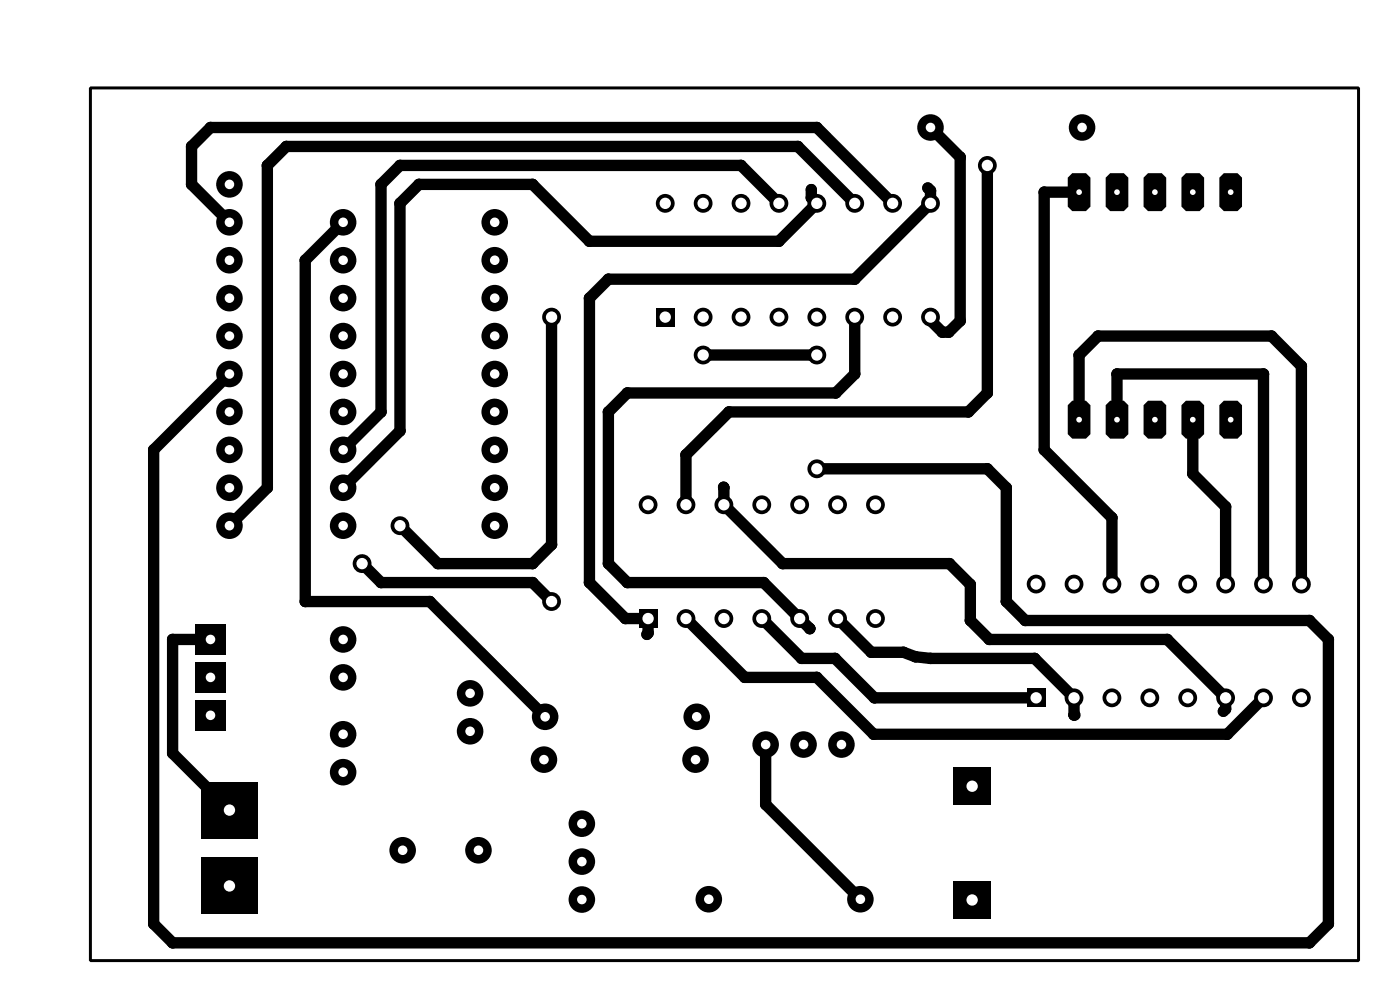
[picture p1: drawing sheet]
<svg xmlns="http://www.w3.org/2000/svg" width="94mm" height="67mm" viewBox="0 0 94 67" stroke-linecap="round" stroke-linejoin="round" font-family="sans-serif">
<g fill="none" stroke="#000" stroke-width=".76">
<path d="M23 14.9l-2.5 2.5v22.9h8.3l7.7 7.7M52.2 13.6l-2.5-2.5h-22.9l-1.3 1.2v15.3l-2.5 2.5M54.4 12.7v.5l.3 .4-2.5 2.6h-12.7l-3.8-3.9h-7.6l-1.3 1.3v15.3l-3.8 3.8M57.3 13.6l-3.8-3.8h-34.3l-1.3 1.3v21.6l-2.5 2.5M59.8 13.6l-5.1-5.1h-40.6l-1.3 1.3v2.5l2.6 2.6M62.2 12.6l.2 .2v.8l-5.1 5.1h-16.5l-1.3 1.3v19l2.4 2.4h1.5v1v.1M62.4 8.5l2 2v11l-.8 .7h-.4l-.8-.7v-.3M66.2 11.1v15.2l-1.3 1.3h-16l-2.9 2.9v3.3M72.3 12.9h-2.3v17.2l4.5 4.6v4.4M15.4 25l-5.1 5.1v31.8l1.3 1.2h76.2l1.2-1.2v-19.1l-1.2-1.2h-19.1l-1.3-1.3v-7.6l-1.2-1.3h-11.5M24.3 37.7l1.2 1.3h10.2l1.3 1.3M37 21.2v15.3l-1.3 1.2h-6.4l-2.5-2.5"/>
<path d="M47.1 23.8h7.6M48.5 32.6v1.2l4 3.9h11.1l1.4 1.4v2.5l1.3 1.2h11.9l3.9 3.9v.8l-.1 .1M57.3 21.2v3.8l-1.3 1.3h-14l-1.2 1.3v10.1l1.2 1.3h9.2l3.1 3.1M72.3 28.1v-4.3l1.3-1.3h11.6l2 2v14.6M74.9 28.1v-3.1h9.8v14.1M79.9 28.1v3.6l2.2 2.2v5.2M14.1 42.8h-2.5v7.6l3.8 3.9M46 41.4l3.9 4h4.8l3.9 3.8h23.7l2.4-2.5M51.1 41.4l2.6 2.7h2.3l2.6 2.6h10.8M51.3 49.9v4l6.4 6.3M56.1 41.4l2.3 2.3h2.2l.8 .3 1 .1h6.9l2.7 2.6v1.2"/>
</g>
<g fill="#000">
<circle cx="12.8" cy="9.8" r=".38"/>
<circle cx="12.8" cy="12.3" r=".38"/>
<circle cx="14.1" cy="8.5" r=".38"/>
<circle cx="17.9" cy="11.1" r=".38"/>
<circle cx="19.2" cy="9.8" r=".38"/>
<circle cx="20.5" cy="17.4" r=".38"/>
<circle cx="25.5" cy="12.3" r=".38"/>
<circle cx="26.8" cy="13.6" r=".38"/>
<circle cx="26.8" cy="11.1" r=".38"/>
<circle cx="28.1" cy="12.3" r=".38"/>
<circle cx="35.7" cy="12.3" r=".38"/>
<circle cx="39.5" cy="16.2" r=".38"/>
<circle cx="39.5" cy="20" r=".38"/>
<circle cx="40.8" cy="18.7" r=".38"/>
<circle cx="49.7" cy="11.1" r=".38"/>
<circle cx="52.2" cy="16.2" r=".38"/>
<circle cx="53.5" cy="9.8" r=".38"/>
<circle cx="54.4" cy="12.7" r=".38"/>
<circle cx="54.4" cy="13.2" r=".38"/>
<circle cx="54.7" cy="8.5" r=".38"/>
<circle cx="57.3" cy="18.7" r=".38"/>
<circle cx="62.2" cy="12.6" r=".38"/>
<circle cx="62.4" cy="12.8" r=".38"/>
<circle cx="64.4" cy="10.5" r=".38"/>
<circle cx="70" cy="12.9" r=".38"/>
<circle cx="10.3" cy="30.1" r=".38"/>
<circle cx="17.9" cy="32.7" r=".38"/>
<circle cx="25.5" cy="27.6" r=".38"/>
<circle cx="25.5" cy="39" r=".38"/>
<circle cx="26.8" cy="35.2" r=".63"/>
<circle cx="26.8" cy="28.9" r=".38"/>
<circle cx="29.3" cy="37.7" r=".38"/>
<circle cx="35.7" cy="39" r=".38"/>
<circle cx="35.7" cy="37.7" r=".38"/>
<circle cx="37" cy="36.5" r=".38"/>
<circle cx="39.5" cy="39" r=".38"/>
<circle cx="40.8" cy="37.7" r=".38"/>
<circle cx="40.8" cy="27.6" r=".38"/>
<circle cx="42" cy="39" r=".38"/>
<circle cx="42" cy="26.3" r=".38"/>
<circle cx="46" cy="30.5" r=".38"/>
<circle cx="48.5" cy="32.6" r=".38"/>
<circle cx="48.5" cy="32.7" r=".38"/>
<circle cx="48.9" cy="27.6" r=".38"/>
<circle cx="51.2" cy="39" r=".38"/>
<circle cx="52.5" cy="37.7" r=".38"/>
<circle cx="56" cy="26.3" r=".38"/>
<circle cx="57.3" cy="25" r=".38"/>
<circle cx="62.4" cy="21.5" r=".38"/>
<circle cx="63.2" cy="22.2" r=".38"/>
<circle cx="63.6" cy="22.2" r=".38"/>
<circle cx="63.6" cy="37.7" r=".38"/>
<circle cx="64.4" cy="21.5" r=".38"/>
<circle cx="64.9" cy="27.6" r=".38"/>
<circle cx="65" cy="39.1" r=".38"/>
<circle cx="66.2" cy="31.4" r=".38"/>
<circle cx="66.2" cy="26.3" r=".38"/>
<circle cx="67.4" cy="32.7" r=".38"/>
<circle cx="70" cy="30.1" r=".38"/>
<circle cx="72.3" cy="23.8" r=".38"/>
<circle cx="73.6" cy="22.5" r=".38"/>
<circle cx="74.5" cy="34.7" r=".38"/>
<circle cx="74.9" cy="25" r=".38"/>
<circle cx="79.9" cy="31.7" r=".38"/>
<circle cx="82.1" cy="33.9" r=".38"/>
<circle cx="84.7" cy="25" r=".38"/>
<circle cx="85.2" cy="22.5" r=".38"/>
<circle cx="87.2" cy="24.5" r=".38"/>
<circle cx="11.6" cy="42.8" r=".38"/>
<circle cx="11.6" cy="50.4" r=".38"/>
<circle cx="20.5" cy="40.3" r=".38"/>
<circle cx="28.8" cy="40.3" r=".38"/>
<circle cx="41.9" cy="41.4" r=".38"/>
<circle cx="43.4" cy="42.5" r=".38"/>
<circle cx="43.4" cy="42.4" r=".38"/>
<circle cx="49.9" cy="45.4" r=".38"/>
<circle cx="51.3" cy="53.9" r=".38"/>
<circle cx="53.7" cy="44.1" r=".38"/>
<circle cx="54.3" cy="42.1" r=".38"/>
<circle cx="54.7" cy="45.4" r=".38"/>
<circle cx="56" cy="44.1" r=".38"/>
<circle cx="58.4" cy="43.7" r=".38"/>
<circle cx="58.6" cy="49.2" r=".38"/>
<circle cx="58.6" cy="46.7" r=".38"/>
<circle cx="60.6" cy="43.7" r=".38"/>
<circle cx="61.4" cy="44" r=".38"/>
<circle cx="62.4" cy="44.1" r=".38"/>
<circle cx="65" cy="41.6" r=".38"/>
<circle cx="66.3" cy="42.8" r=".38"/>
<circle cx="67.4" cy="40.3" r=".38"/>
<circle cx="68.7" cy="41.6" r=".38"/>
<circle cx="69.3" cy="44.1" r=".38"/>
<circle cx="72" cy="47.9" r=".38"/>
<circle cx="78.2" cy="42.8" r=".38"/>
<circle cx="82" cy="47.6" r=".38"/>
<circle cx="82.1" cy="47.5" r=".38"/>
<circle cx="82.3" cy="49.2" r=".38"/>
<circle cx="87.8" cy="41.6" r=".38"/>
<circle cx="89" cy="42.8" r=".38"/>
<circle cx="10.3" cy="61.9" r=".38"/>
<circle cx="11.6" cy="63.1" r=".38"/>
<circle cx="87.8" cy="63.1" r=".38"/>
<circle cx="89" cy="61.9" r=".38"/>
</g>
<circle cx="72" cy="47.9" r=".38" fill="#000"/>
<circle cx="26.8" cy="35.2" r=".38" fill="#fff"/>
<circle cx="37" cy="21.2" r=".63" fill="#000"/>
<circle cx="37" cy="21.2" r=".38" fill="#fff"/>
<circle cx="54.7" cy="31.4" r=".63" fill="#000"/>
<circle cx="54.7" cy="31.4" r=".38" fill="#fff"/>
<circle cx="54.7" cy="23.8" r=".63" fill="#000"/>
<circle cx="54.7" cy="23.8" r=".38" fill="#fff"/>
<circle cx="47.1" cy="23.8" r=".63" fill="#000"/>
<circle cx="47.1" cy="23.8" r=".38" fill="#fff"/>
<circle cx="37" cy="40.3" r=".63" fill="#000"/>
<circle cx="37" cy="40.3" r=".38" fill="#fff"/>
<circle cx="24.3" cy="37.8" r=".63" fill="#000"/>
<circle cx="24.3" cy="37.7" r=".38" fill="#fff"/>
<circle cx="66.2" cy="11.1" r=".63" fill="#000"/>
<circle cx="66.2" cy="11.1" r=".38" fill="#fff"/>
<path d="M44 20.6h1.2v1.3h-1.2z" fill="#000"/>
<circle cx="44.6" cy="21.2" r=".38" fill="#fff"/>
<circle cx="47.1" cy="21.2" r=".63" fill="#000"/>
<circle cx="47.1" cy="21.2" r=".38" fill="#fff"/>
<circle cx="49.7" cy="21.2" r=".63" fill="#000"/>
<circle cx="49.7" cy="21.2" r=".38" fill="#fff"/>
<circle cx="52.2" cy="21.2" r=".63" fill="#000"/>
<circle cx="52.2" cy="21.2" r=".38" fill="#fff"/>
<circle cx="54.7" cy="21.2" r=".63" fill="#000"/>
<circle cx="54.7" cy="21.2" r=".38" fill="#fff"/>
<circle cx="57.3" cy="21.2" r=".63" fill="#000"/>
<circle cx="57.3" cy="21.2" r=".38" fill="#fff"/>
<circle cx="59.8" cy="21.2" r=".63" fill="#000"/>
<circle cx="59.8" cy="21.2" r=".38" fill="#fff"/>
<circle cx="62.4" cy="21.2" r=".63" fill="#000"/>
<circle cx="62.4" cy="21.2" r=".38" fill="#fff"/>
<circle cx="62.4" cy="13.6" r=".63" fill="#000"/>
<circle cx="62.4" cy="13.6" r=".38" fill="#fff"/>
<circle cx="59.8" cy="13.6" r=".63" fill="#000"/>
<circle cx="59.8" cy="13.6" r=".38" fill="#fff"/>
<circle cx="57.3" cy="13.6" r=".63" fill="#000"/>
<circle cx="57.3" cy="13.6" r=".38" fill="#fff"/>
<circle cx="54.7" cy="13.6" r=".63" fill="#000"/>
<circle cx="54.7" cy="13.6" r=".38" fill="#fff"/>
<circle cx="52.2" cy="13.6" r=".63" fill="#000"/>
<circle cx="52.2" cy="13.6" r=".38" fill="#fff"/>
<circle cx="49.7" cy="13.6" r=".63" fill="#000"/>
<circle cx="49.7" cy="13.6" r=".38" fill="#fff"/>
<circle cx="47.1" cy="13.6" r=".63" fill="#000"/>
<circle cx="47.1" cy="13.6" r=".38" fill="#fff"/>
<circle cx="44.6" cy="13.6" r=".63" fill="#000"/>
<circle cx="44.6" cy="13.6" r=".38" fill="#fff"/>
<path d="M42.8 40.8h1.3v1.3h-1.3z" fill="#000"/>
<circle cx="43.4" cy="41.4" r=".38" fill="#fff"/>
<circle cx="46" cy="41.4" r=".63" fill="#000"/>
<circle cx="46" cy="41.4" r=".38" fill="#fff"/>
<circle cx="48.5" cy="41.4" r=".63" fill="#000"/>
<circle cx="48.5" cy="41.4" r=".38" fill="#fff"/>
<circle cx="51.1" cy="41.4" r=".63" fill="#000"/>
<circle cx="51.1" cy="41.4" r=".38" fill="#fff"/>
<circle cx="53.6" cy="41.4" r=".63" fill="#000"/>
<circle cx="53.6" cy="41.4" r=".38" fill="#fff"/>
<circle cx="56.1" cy="41.4" r=".63" fill="#000"/>
<circle cx="56.1" cy="41.4" r=".38" fill="#fff"/>
<circle cx="58.7" cy="41.4" r=".63" fill="#000"/>
<circle cx="58.7" cy="41.4" r=".38" fill="#fff"/>
<circle cx="58.7" cy="33.8" r=".63" fill="#000"/>
<circle cx="58.7" cy="33.8" r=".38" fill="#fff"/>
<circle cx="56.1" cy="33.8" r=".63" fill="#000"/>
<circle cx="56.1" cy="33.8" r=".38" fill="#fff"/>
<circle cx="53.6" cy="33.8" r=".63" fill="#000"/>
<circle cx="53.6" cy="33.8" r=".38" fill="#fff"/>
<circle cx="51.1" cy="33.8" r=".63" fill="#000"/>
<circle cx="51.1" cy="33.8" r=".38" fill="#fff"/>
<circle cx="48.5" cy="33.8" r=".63" fill="#000"/>
<circle cx="48.5" cy="33.8" r=".38" fill="#fff"/>
<circle cx="46" cy="33.8" r=".63" fill="#000"/>
<circle cx="46" cy="33.8" r=".38" fill="#fff"/>
<circle cx="43.4" cy="33.8" r=".63" fill="#000"/>
<circle cx="43.4" cy="33.8" r=".38" fill="#fff"/>
<path d="M68.8 46.1h1.3v1.3h-1.3z" fill="#000"/>
<circle cx="69.4" cy="46.7" r=".38" fill="#fff"/>
<circle cx="72" cy="46.7" r=".63" fill="#000"/>
<circle cx="72" cy="46.7" r=".38" fill="#fff"/>
<circle cx="74.5" cy="46.7" r=".63" fill="#000"/>
<circle cx="74.5" cy="46.7" r=".38" fill="#fff"/>
<circle cx="77.1" cy="46.7" r=".63" fill="#000"/>
<circle cx="77.1" cy="46.7" r=".38" fill="#fff"/>
<circle cx="79.6" cy="46.7" r=".63" fill="#000"/>
<circle cx="79.6" cy="46.7" r=".38" fill="#fff"/>
<circle cx="82.1" cy="46.7" r=".63" fill="#000"/>
<circle cx="82.1" cy="46.7" r=".38" fill="#fff"/>
<circle cx="84.7" cy="46.7" r=".63" fill="#000"/>
<circle cx="84.7" cy="46.7" r=".38" fill="#fff"/>
<circle cx="87.2" cy="46.7" r=".63" fill="#000"/>
<circle cx="87.2" cy="46.7" r=".38" fill="#fff"/>
<circle cx="87.2" cy="39.1" r=".63" fill="#000"/>
<circle cx="87.2" cy="39.1" r=".38" fill="#fff"/>
<circle cx="84.7" cy="39.1" r=".63" fill="#000"/>
<circle cx="84.7" cy="39.1" r=".38" fill="#fff"/>
<circle cx="82.1" cy="39.1" r=".63" fill="#000"/>
<circle cx="82.1" cy="39.1" r=".38" fill="#fff"/>
<circle cx="79.6" cy="39.1" r=".63" fill="#000"/>
<circle cx="79.6" cy="39.1" r=".38" fill="#fff"/>
<circle cx="77.1" cy="39.1" r=".63" fill="#000"/>
<circle cx="77.1" cy="39.1" r=".38" fill="#fff"/>
<circle cx="74.5" cy="39.1" r=".63" fill="#000"/>
<circle cx="74.5" cy="39.1" r=".38" fill="#fff"/>
<circle cx="72" cy="39.1" r=".63" fill="#000"/>
<circle cx="72" cy="39.1" r=".38" fill="#fff"/>
<circle cx="69.4" cy="39.1" r=".63" fill="#000"/>
<circle cx="69.4" cy="39.1" r=".38" fill="#fff"/>
<path d="M79.5 11.6h.9l.3 .3v1.9l-.3 .3h-.9l-.3-.3v-1.9z" fill-rule="evenodd" fill="#000"/>
<circle cx="79.9" cy="12.9" r=".19" fill="#fff"/>
<path d="M82 11.6h.9l.3 .3v1.9l-.3 .3h-.9l-.3-.3v-1.9z" fill-rule="evenodd" fill="#000"/>
<circle cx="82.5" cy="12.9" r=".19" fill="#fff"/>
<path d="M79.5 26.8h.9l.3 .3v2l-.3 .3h-.9l-.3-.3v-2z" fill-rule="evenodd" fill="#000"/>
<circle cx="79.9" cy="28.1" r=".19" fill="#fff"/>
<path d="M76.9 11.6h1l.3 .3v1.9l-.3 .3h-1l-.3-.3v-1.9z" fill-rule="evenodd" fill="#000"/>
<circle cx="77.4" cy="12.9" r=".19" fill="#fff"/>
<path d="M76.9 26.8h1l.3 .3v2l-.3 .3h-1l-.3-.3v-2z" fill-rule="evenodd" fill="#000"/>
<circle cx="77.4" cy="28.1" r=".19" fill="#fff"/>
<path d="M74.4 26.8h.9l.3 .3v2l-.3 .3h-.9l-.3-.3v-2z" fill-rule="evenodd" fill="#000"/>
<circle cx="74.9" cy="28.1" r=".19" fill="#fff"/>
<path d="M82 26.8h.9l.3 .3v2l-.3 .3h-.9l-.3-.3v-2z" fill-rule="evenodd" fill="#000"/>
<circle cx="82.5" cy="28.1" r=".19" fill="#fff"/>
<path d="M71.9 26.8h.9l.3 .3v2l-.3 .3h-.9l-.3-.3v-2z" fill-rule="evenodd" fill="#000"/>
<circle cx="72.3" cy="28.1" r=".19" fill="#fff"/>
<path d="M71.9 11.6h.9l.3 .3v1.9l-.3 .3h-.9l-.3-.3v-1.9z" fill-rule="evenodd" fill="#000"/>
<circle cx="72.3" cy="12.9" r=".19" fill="#fff"/>
<path d="M74.4 11.6h.9l.3 .3v1.9l-.3 .3h-.9l-.3-.3v-1.9z" fill-rule="evenodd" fill="#000"/>
<circle cx="74.9" cy="12.9" r=".19" fill="#fff"/>
<circle cx="15.4" cy="35.2" r=".89" fill="#000"/>
<circle cx="15.4" cy="35.2" r=".32" fill="#fff"/>
<circle cx="15.4" cy="32.7" r=".89" fill="#000"/>
<circle cx="15.4" cy="32.7" r=".32" fill="#fff"/>
<circle cx="15.4" cy="30.1" r=".89" fill="#000"/>
<circle cx="15.4" cy="30.1" r=".32" fill="#fff"/>
<circle cx="15.4" cy="27.6" r=".89" fill="#000"/>
<circle cx="15.4" cy="27.6" r=".32" fill="#fff"/>
<circle cx="15.4" cy="25.1" r=".89" fill="#000"/>
<circle cx="15.4" cy="25" r=".32" fill="#fff"/>
<circle cx="15.4" cy="22.5" r=".89" fill="#000"/>
<circle cx="15.4" cy="22.5" r=".32" fill="#fff"/>
<circle cx="15.4" cy="20" r=".89" fill="#000"/>
<circle cx="15.4" cy="20" r=".32" fill="#fff"/>
<circle cx="15.4" cy="17.4" r=".89" fill="#000"/>
<circle cx="15.4" cy="17.4" r=".32" fill="#fff"/>
<circle cx="15.4" cy="14.9" r=".89" fill="#000"/>
<circle cx="15.4" cy="14.9" r=".32" fill="#fff"/>
<circle cx="15.4" cy="12.4" r=".89" fill="#000"/>
<circle cx="15.4" cy="12.3" r=".32" fill="#fff"/>
<path d="M13.1 41.8h2v2h-2z" fill="#000"/>
<circle cx="14.1" cy="42.8" r=".32" fill="#fff"/>
<path d="M13.1 44.4h2v2h-2z" fill="#000"/>
<circle cx="14.1" cy="45.4" r=".32" fill="#fff"/>
<path d="M13.1 46.9h2v2h-2z" fill="#000"/>
<circle cx="14.1" cy="47.9" r=".32" fill="#fff"/>
<circle cx="33.2" cy="35.2" r=".89" fill="#000"/>
<circle cx="33.2" cy="35.2" r=".32" fill="#fff"/>
<circle cx="23" cy="35.2" r=".89" fill="#000"/>
<circle cx="23" cy="35.2" r=".32" fill="#fff"/>
<circle cx="33.2" cy="32.7" r=".89" fill="#000"/>
<circle cx="33.2" cy="32.7" r=".32" fill="#fff"/>
<circle cx="23" cy="32.7" r=".89" fill="#000"/>
<circle cx="23" cy="32.7" r=".32" fill="#fff"/>
<circle cx="33.2" cy="30.1" r=".89" fill="#000"/>
<circle cx="33.2" cy="30.1" r=".32" fill="#fff"/>
<circle cx="23" cy="30.1" r=".89" fill="#000"/>
<circle cx="23" cy="30.1" r=".32" fill="#fff"/>
<circle cx="33.2" cy="27.6" r=".89" fill="#000"/>
<circle cx="33.2" cy="27.6" r=".32" fill="#fff"/>
<circle cx="23" cy="27.6" r=".89" fill="#000"/>
<circle cx="23" cy="27.6" r=".32" fill="#fff"/>
<circle cx="33.2" cy="25.1" r=".89" fill="#000"/>
<circle cx="33.2" cy="25" r=".32" fill="#fff"/>
<circle cx="23" cy="25.1" r=".89" fill="#000"/>
<circle cx="23" cy="25" r=".32" fill="#fff"/>
<circle cx="33.2" cy="22.5" r=".89" fill="#000"/>
<circle cx="33.2" cy="22.5" r=".32" fill="#fff"/>
<circle cx="23" cy="22.5" r=".89" fill="#000"/>
<circle cx="23" cy="22.5" r=".32" fill="#fff"/>
<circle cx="33.2" cy="20" r=".89" fill="#000"/>
<circle cx="33.2" cy="20" r=".32" fill="#fff"/>
<circle cx="23" cy="20" r=".89" fill="#000"/>
<circle cx="23" cy="20" r=".32" fill="#fff"/>
<circle cx="33.2" cy="17.4" r=".89" fill="#000"/>
<circle cx="33.2" cy="17.4" r=".32" fill="#fff"/>
<circle cx="23" cy="17.4" r=".89" fill="#000"/>
<circle cx="23" cy="17.4" r=".32" fill="#fff"/>
<circle cx="33.2" cy="14.9" r=".89" fill="#000"/>
<circle cx="33.2" cy="14.9" r=".32" fill="#fff"/>
<circle cx="23" cy="14.9" r=".89" fill="#000"/>
<circle cx="23" cy="14.9" r=".32" fill="#fff"/>
<circle cx="72.5" cy="8.5" r=".89" fill="#000"/>
<circle cx="72.5" cy="8.5" r=".32" fill="#fff"/>
<circle cx="62.4" cy="8.5" r=".89" fill="#000"/>
<circle cx="62.4" cy="8.5" r=".32" fill="#fff"/>
<circle cx="23" cy="42.8" r=".89" fill="#000"/>
<circle cx="23" cy="42.8" r=".32" fill="#fff"/>
<circle cx="23" cy="45.4" r=".89" fill="#000"/>
<circle cx="23" cy="45.4" r=".32" fill="#fff"/>
<circle cx="23" cy="51.7" r=".89" fill="#000"/>
<circle cx="23" cy="51.7" r=".32" fill="#fff"/>
<circle cx="23" cy="49.2" r=".89" fill="#000"/>
<circle cx="23" cy="49.2" r=".32" fill="#fff"/>
<circle cx="31.5" cy="46.4" r=".89" fill="#000"/>
<circle cx="31.5" cy="46.4" r=".32" fill="#fff"/>
<circle cx="31.5" cy="49" r=".89" fill="#000"/>
<circle cx="31.5" cy="49" r=".32" fill="#fff"/>
<path d="M13.5 57.4h3.8v3.8h-3.8z" fill="#000"/>
<circle cx="15.4" cy="59.3" r=".38" fill="#fff"/>
<path d="M13.5 52.4h3.8v3.8h-3.8z" fill="#000"/>
<circle cx="15.4" cy="54.3" r=".38" fill="#fff"/>
<circle cx="32.1" cy="57" r=".89" fill="#000"/>
<circle cx="32.1" cy="56.9" r=".32" fill="#fff"/>
<circle cx="27" cy="57" r=".89" fill="#000"/>
<circle cx="27" cy="56.9" r=".32" fill="#fff"/>
<path d="M63.9 51.4h2.5v2.5h-2.5z" fill="#000"/>
<circle cx="65.2" cy="52.7" r=".38" fill="#fff"/>
<path d="M63.9 59h2.5v2.5h-2.5z" fill="#000"/>
<circle cx="65.2" cy="60.3" r=".38" fill="#fff"/>
<circle cx="51.3" cy="49.9" r=".89" fill="#000"/>
<circle cx="51.3" cy="49.9" r=".32" fill="#fff"/>
<circle cx="53.9" cy="49.9" r=".89" fill="#000"/>
<circle cx="53.9" cy="49.9" r=".32" fill="#fff"/>
<circle cx="56.4" cy="49.9" r=".89" fill="#000"/>
<circle cx="56.4" cy="49.9" r=".32" fill="#fff"/>
<circle cx="39" cy="60.3" r=".89" fill="#000"/>
<circle cx="39" cy="60.2" r=".32" fill="#fff"/>
<circle cx="39" cy="57.7" r=".89" fill="#000"/>
<circle cx="39" cy="57.7" r=".32" fill="#fff"/>
<circle cx="39" cy="55.2" r=".89" fill="#000"/>
<circle cx="39" cy="55.2" r=".32" fill="#fff"/>
<circle cx="36.5" cy="48" r=".89" fill="#000"/>
<circle cx="36.5" cy="48" r=".32" fill="#fff"/>
<circle cx="46.7" cy="48" r=".89" fill="#000"/>
<circle cx="46.7" cy="48" r=".32" fill="#fff"/>
<circle cx="47.5" cy="60.2" r=".89" fill="#000"/>
<circle cx="47.5" cy="60.2" r=".32" fill="#fff"/>
<circle cx="57.7" cy="60.2" r=".89" fill="#000"/>
<circle cx="57.7" cy="60.2" r=".32" fill="#fff"/>
<circle cx="36.5" cy="50.9" r=".89" fill="#000"/>
<circle cx="36.5" cy="50.9" r=".32" fill="#fff"/>
<circle cx="46.6" cy="50.9" r=".89" fill="#000"/>
<circle cx="46.6" cy="50.9" r=".32" fill="#fff"/>
<path d="M6.1 5.9h85v58.4h-85z" fill="none" stroke="#000" stroke-width=".2"/>
</svg>
